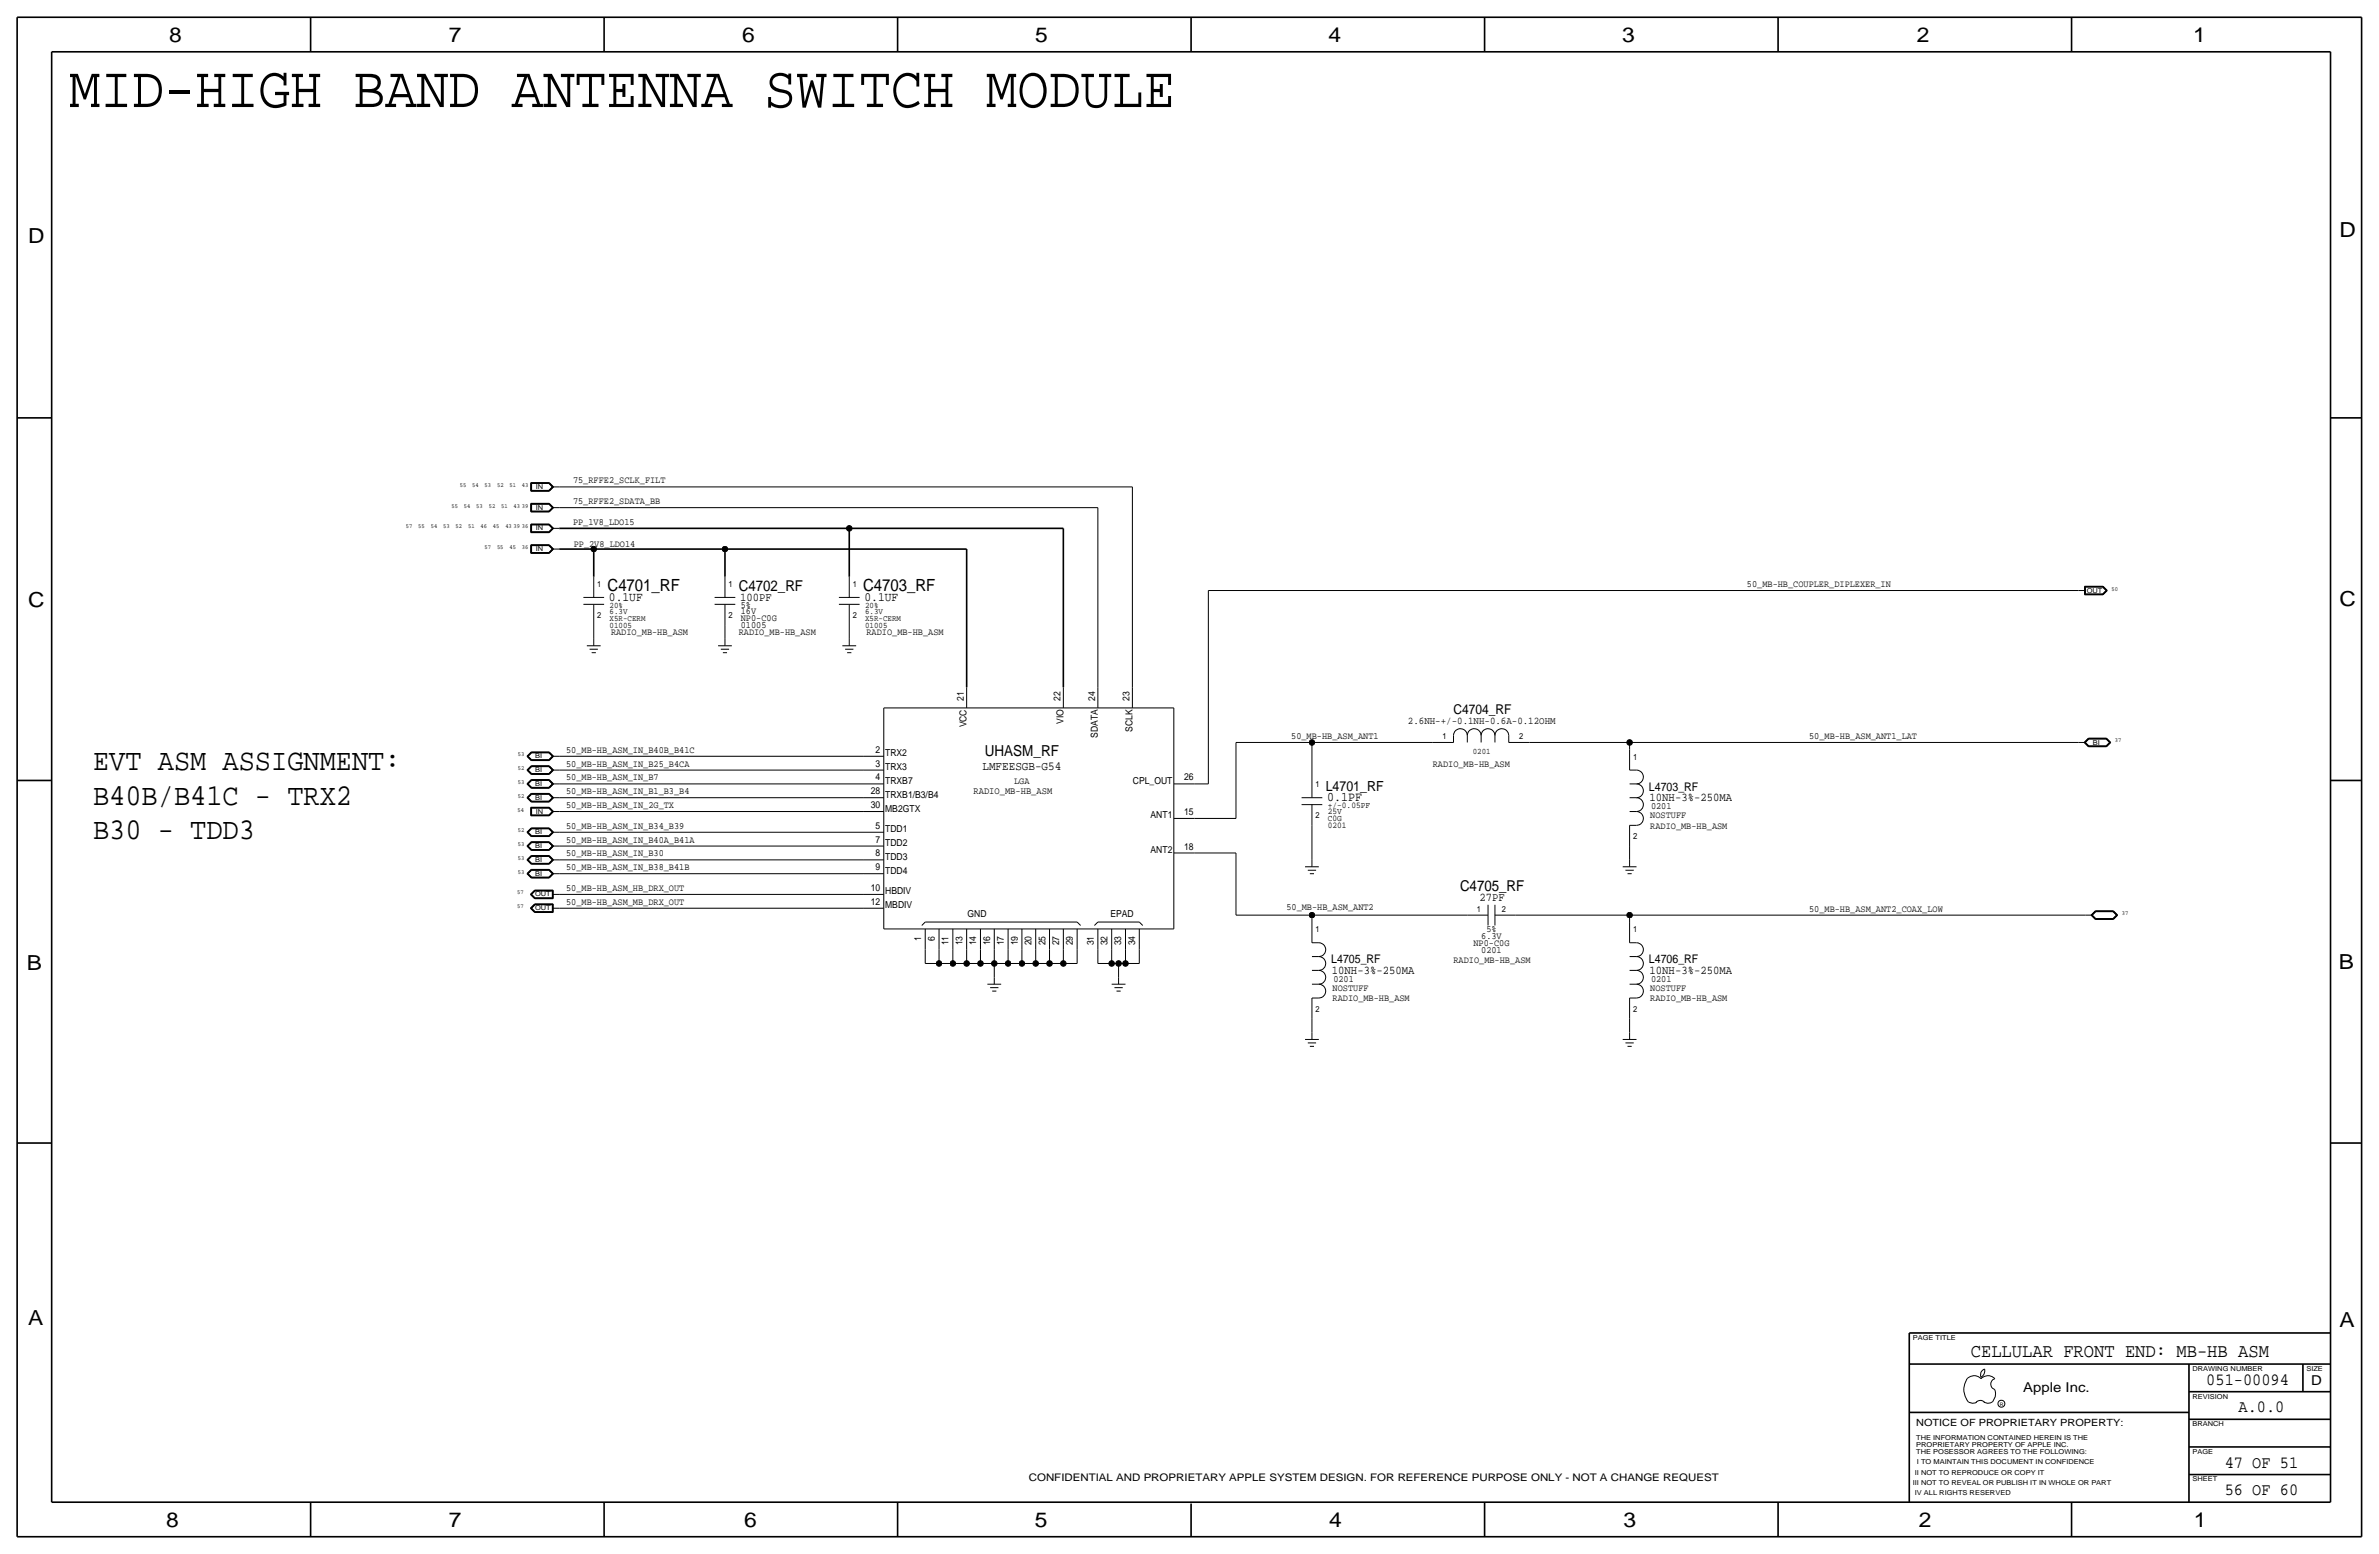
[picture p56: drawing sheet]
<svg xmlns="http://www.w3.org/2000/svg" width="875mm" height="572mm" viewBox="0 0 875 572" stroke-linecap="round" stroke-linejoin="round" font-family="sans-serif">
<defs><g id="words">
<text font-size="21.7" x="25.3" y="39.4">MID-HIGH BAND ANTENNA SWITCH MODULE</text>
<g font-size="11.1">
<text x="34.2" y="283.2">EVT ASM ASSIGNMENT:</text>
<text x="34.2" y="295.9">B40B/B41C - TRX2</text>
<text x="34.2" y="308.6">B30 - TDD3</text>
</g>
<g font-size="7.6">
<text x="62.2" y="15.5">8</text>
<text x="165.1" y="15.5">7</text>
<text x="273" y="15.5">6</text>
<text x="380.7" y="15.5">5</text>
<text x="488.6" y="15.5">4</text>
<text x="596.6" y="15.5">3</text>
<text x="705.1" y="15.5">2</text>
<text x="806.7" y="15.5">1</text>
<text x="10.4" y="89.4">D</text>
<text x="860.5" y="87.1">D</text>
<text x="10.4" y="223.3">C</text>
<text x="860.5" y="222.8">C</text>
<text x="9.8" y="356.6">B</text>
<text x="860.3" y="356.4">B</text>
<text x="10.4" y="487.4">A</text>
<text x="860.5" y="488.2">A</text>
<text x="61.2" y="561.6">8</text>
<text x="165" y="561.6">7</text>
<text x="273.8" y="561.6">6</text>
<text x="380.7" y="561.6">5</text>
<text x="488.9" y="561.6">4</text>
<text x="597.1" y="561.6">3</text>
<text x="705.8" y="561.6">2</text>
<text x="806.9" y="561.6">1</text>
</g>
<text font-size="7.1" x="724.9" y="499.1">CELLULAR FRONT END: MB-HB ASM</text>
<g font-size="6.3">
<text x="811.5" y="509.3">051-00094</text>
<text x="823.3" y="519.4">A.0.0</text>
<text x="818.3" y="539.8">47 OF 51</text>
<text x="818.3" y="549.9">56 OF 60</text>
</g>
<g font-size="6.2">
<text x="223.5" y="217.2">C4701_RF</text>
<text x="317.4" y="217.2">C4703_RF</text>
</g>
<text font-size="5.6" x="362.2" y="278.1">UHASM_RF</text>
<g font-size="5.5">
<text x="271.7" y="217.2">C4702_RF</text>
<text x="537" y="327.7">C4705_RF</text>
</g>
<text font-size="5.1" x="487.6" y="290.8">L4701_RF</text>
<g font-size="5">
<text x="534.6" y="262.6">C4704_RF</text>
<text x="850.1" y="509.3">D</text>
<text x="744.2" y="511.8">Apple Inc.</text>
</g>
<text font-size="4.8" x="488.1" y="294.6">0.1PF</text>
<g font-size="4.7">
<text x="224" y="221">0.1UF</text>
<text x="318" y="221">0.1UF</text>
</g>
<text font-size="4.5" x="361.4" y="283.2">LMFEESGB-G54</text>
<g font-size="4.4">
<text x="272.2" y="221">100PF</text>
<text x="606.5" y="290.8">L4703_RF</text>
<text x="606.8" y="294.6">10NH-3%-250MA</text>
<text x="544.2" y="331.5">27PF</text>
<text x="489.7" y="354.3">L4705_RF</text>
<text x="489.9" y="358.1">10NH-3%-250MA</text>
<text x="606.5" y="354.3">L4706_RF</text>
<text x="606.8" y="358.1">10NH-3%-250MA</text>
</g>
<g font-size="3.8">
<text x="517.9" y="266.2">2.6NH-+/-0.1NH-0.6A-0.12OHM</text>
<text x="378.4" y="544.8">CONFIDENTIAL AND PROPRIETARY APPLE SYSTEM DESIGN. FOR REFERENCE PURPOSE ONLY - NOT A CHANGE REQUEST</text>
</g>
<text font-size="3.7" x="704.8" y="524.5">NOTICE OF PROPRIETARY PROPERTY:</text>
<text font-size="3.6" x="358.1" y="292.1">RADIO_MB-HB_ASM</text>
<g font-size="3.5">
<text x="210.8" y="177.8">75_RFFE2_SCLK_FILT</text>
<text x="210.8" y="185.4">75_RFFE2_SDATA_BB</text>
<text x="210.8" y="193">PP_1V8_LDO15</text>
<text x="211" y="201.3">PP_2V8_LDO14</text>
<text x="642.6" y="215.9">50_MB-HB_COUPLER_DIPLEXER_IN</text>
<text x="272.5" y="223.5">5%</text>
<text x="272.5" y="225.8">16V</text>
<text x="224.7" y="233.7">RADIO_MB-HB_ASM</text>
<text x="271.7" y="233.7">RADIO_MB-HB_ASM</text>
<text x="272.5" y="230.9">01005</text>
<text x="272.5" y="228.3">NP0-C0G</text>
<text x="318.7" y="233.7">RADIO_MB-HB_ASM</text>
<text x="354.5" y="257.8" transform="rotate(-90 354.5 257.8)">21</text>
<text x="390.1" y="257.8" transform="rotate(-90 390.1 257.8)">22</text>
<text x="402.8" y="257.8" transform="rotate(-90 402.8 257.8)">24</text>
<text x="415.5" y="257.8" transform="rotate(-90 415.5 257.8)">23</text>
<text x="355.6" y="267.5" transform="rotate(-90 355.6 267.5)">VCC</text>
<text x="391.1" y="266.3" transform="rotate(-90 391.1 266.3)">VIO</text>
<text x="416.5" y="269.1" transform="rotate(-90 416.5 269.1)">SCLK</text>
<text x="403.8" y="271.4" transform="rotate(-90 403.8 271.4)">SDATA</text>
<text x="474.9" y="271.8">50_MB-HB_ASM_ANT1</text>
<text x="665.4" y="271.8">50_MB-HB_ASM_ANT1_LAT</text>
<text x="208.2" y="276.9">50_MB-HB_ASM_IN_B40B_B41C</text>
<text x="208.2" y="281.9">50_MB-HB_ASM_IN_B25_B4CA</text>
<text x="322" y="281.9">3</text>
<text x="322" y="276.9">2</text>
<text x="325.6" y="278.1">TRX2</text>
<text x="527" y="281.9">RADIO_MB-HB_ASM</text>
<text x="208.2" y="287">50_MB-HB_ASM_IN_B7</text>
<text x="322" y="287">4</text>
<text x="325.6" y="283.2">TRX3</text>
<text x="435.6" y="287">26</text>
<text x="208.2" y="292.1">50_MB-HB_ASM_IN_B1_B3_B4</text>
<text x="320.3" y="292.1">28</text>
<text x="325.6" y="293.4">TRXB1/B3/B4</text>
<text x="325.6" y="288.3">TRXB7</text>
<text x="373" y="288.3">LGA</text>
<text x="416.7" y="288.3">CPL_OUT</text>
<text x="208.2" y="297.2">50_MB-HB_ASM_IN_2G_TX</text>
<text x="320.3" y="297.2">30</text>
<text x="325.6" y="298.5">MB2GTX</text>
<text x="435.6" y="299.7">15</text>
<text x="607.3" y="297.7">0201</text>
<text x="208.2" y="304.8">50_MB-HB_ASM_IN_B34_B39</text>
<text x="322" y="304.8">5</text>
<text x="423.2" y="301">ANT1</text>
<text x="607" y="301">NOSTUFF</text>
<text x="607" y="304.8">RADIO_MB-HB_ASM</text>
<text x="208.2" y="309.9">50_MB-HB_ASM_IN_B40A_B41A</text>
<text x="322" y="309.9">7</text>
<text x="325.6" y="306.1">TDD1</text>
<text x="325.6" y="311.2">TDD2</text>
<text x="208.2" y="315">50_MB-HB_ASM_IN_B30</text>
<text x="322" y="315">8</text>
<text x="325.6" y="316.2">TDD3</text>
<text x="423.2" y="313.7">ANT2</text>
<text x="435.6" y="312.4">18</text>
<text x="208.2" y="320">50_MB-HB_ASM_IN_B38_B41B</text>
<text x="322" y="320">9</text>
<text x="325.6" y="321.3">TDD4</text>
<text x="208.2" y="327.7">50_MB-HB_ASM_HB_DRX_OUT</text>
<text x="320.3" y="327.7">10</text>
<text x="325.6" y="328.9">HBDIV</text>
<text x="208.2" y="332.7">50_MB-HB_ASM_MB_DRX_OUT</text>
<text x="320.3" y="332.7">12</text>
<text x="325.6" y="334">MBDIV</text>
<text x="473.2" y="334.8">50_MB-HB_ASM_ANT2</text>
<text x="665.4" y="335.3">50_MB-HB_ASM_ANT2_COAX_LOW</text>
<text x="355.9" y="337.3">GND</text>
<text x="408.4" y="337.3">EPAD</text>
<text x="338.8" y="345.9" transform="rotate(-90 338.8 345.9)">1</text>
<text x="343.9" y="345.9" transform="rotate(-90 343.9 345.9)">6</text>
<text x="348.9" y="347.7" transform="rotate(-90 348.9 347.7)">11</text>
<text x="354" y="347.7" transform="rotate(-90 354 347.7)">13</text>
<text x="359.1" y="347.7" transform="rotate(-90 359.1 347.7)">14</text>
<text x="364.2" y="347.7" transform="rotate(-90 364.2 347.7)">16</text>
<text x="369.3" y="347.7" transform="rotate(-90 369.3 347.7)">17</text>
<text x="374.3" y="347.7" transform="rotate(-90 374.3 347.7)">19</text>
<text x="379.4" y="347.7" transform="rotate(-90 379.4 347.7)">20</text>
<text x="384.5" y="347.7" transform="rotate(-90 384.5 347.7)">25</text>
<text x="389.6" y="347.7" transform="rotate(-90 389.6 347.7)">27</text>
<text x="394.7" y="347.7" transform="rotate(-90 394.7 347.7)">29</text>
<text x="402.3" y="347.7" transform="rotate(-90 402.3 347.7)">31</text>
<text x="407.4" y="347.7" transform="rotate(-90 407.4 347.7)">32</text>
<text x="412.4" y="347.7" transform="rotate(-90 412.4 347.7)">33</text>
<text x="417.5" y="347.7" transform="rotate(-90 417.5 347.7)">34</text>
<text x="542" y="348">NP0-C0G</text>
<text x="544.8" y="345.4">6.3V</text>
<text x="546.7" y="342.9">5%</text>
<text x="544.8" y="350.5">0201</text>
<text x="534.6" y="354.3">RADIO_MB-HB_ASM</text>
<text x="490.2" y="364.5">NOSTUFF</text>
<text x="490.4" y="361.2">0201</text>
<text x="607" y="364.5">NOSTUFF</text>
<text x="607.3" y="361.2">0201</text>
<text x="490.2" y="368.3">RADIO_MB-HB_ASM</text>
<text x="607" y="368.3">RADIO_MB-HB_ASM</text>
</g>
<g font-size="3.2">
<text x="267.9" y="215.9">1</text>
<text x="267.9" y="227.3">2</text>
<text x="600.7" y="279.4">1</text>
<text x="488.4" y="297.2">+/-0.05PF</text>
<text x="488.4" y="299.5">25V</text>
<text x="488.4" y="304.5">0201</text>
<text x="488.4" y="302">C0G</text>
<text x="600.7" y="308.6">2</text>
</g>
<g font-size="3.1">
<text x="219.7" y="215.9">1</text>
<text x="313.6" y="215.9">1</text>
<text x="219.7" y="227.3">2</text>
<text x="224.2" y="225.8">6.3V</text>
<text x="224.2" y="223.5">20%</text>
<text x="313.6" y="227.3">2</text>
<text x="318.2" y="223.5">20%</text>
<text x="318.2" y="225.8">6.3V</text>
<text x="224.2" y="228.3">X5R-CERM</text>
<text x="224.2" y="230.9">01005</text>
<text x="318.2" y="228.3">X5R-CERM</text>
<text x="318.2" y="230.9">01005</text>
<text x="530.5" y="271.8">1</text>
<text x="558.7" y="271.8">2</text>
<text x="541.7" y="277.1">0201</text>
<text x="483.8" y="289.6">1</text>
<text x="483.8" y="301">2</text>
<text x="543.3" y="335.3">1</text>
<text x="552.4" y="335.3">2</text>
<text x="483.8" y="342.9">1</text>
<text x="600.7" y="342.9">1</text>
<text x="483.8" y="372.1">2</text>
<text x="600.7" y="372.1">2</text>
</g>
<g font-size="2.5">
<text x="197.1" y="179.8">IN</text>
<text x="197.1" y="187.5">IN</text>
<text x="197.1" y="195.1">IN</text>
<text x="197.1" y="202.7">IN</text>
<text x="767.5" y="217.9">OUT</text>
<text x="769.8" y="273.8">BI</text>
<text x="196.8" y="278.9">BI</text>
<text x="196.8" y="284">BI</text>
<text x="196.8" y="289.1">BI</text>
<text x="196.8" y="294.1">BI</text>
<text x="197.1" y="299.2">IN</text>
<text x="196.8" y="306.8">BI</text>
<text x="196.8" y="311.9">BI</text>
<text x="196.8" y="317">BI</text>
<text x="196.8" y="322.1">BI</text>
<text x="196.8" y="329.7">OUT</text>
<text x="196.8" y="334.8">OUT</text>
<text x="703.5" y="492.8">PAGE TITLE</text>
<text x="806.4" y="504.2">DRAWING NUMBER</text>
<text x="848.3" y="504.2">SIZE</text>
<text x="806.4" y="514.4">REVISION</text>
<text x="806.4" y="524.5">BRANCH</text>
<text x="704.8" y="532.1">PROPRIETARY PROPERTY OF APPLE INC.</text>
<text x="704.8" y="529.6">THE INFORMATION CONTAINED HEREIN IS THE</text>
<text x="704.8" y="534.7">THE POSESSOR AGREES TO THE FOLLOWING:</text>
<text x="705.1" y="538.5">I TO MAINTAIN THIS DOCUMENT IN CONFIDENCE</text>
<text x="806.4" y="534.7">PAGE</text>
<text x="704.3" y="542.3">II NOT TO REPRODUCE OR COPY IT</text>
<text x="806.4" y="544.8">SHEET</text>
<text x="703.5" y="546.1">III NOT TO REVEAL OR PUBLISH IT IN WHOLE OR PART</text>
<text x="704.3" y="549.9">IV ALL RIGHTS RESERVED</text>
</g>
<g font-size="2.3">
<text x="169.1" y="179.1">55</text>
<text x="173.7" y="179.1">54</text>
<text x="178.3" y="179.1">53</text>
<text x="182.8" y="179.1">52</text>
<text x="187.4" y="179.1">51</text>
<text x="192" y="179.1">43</text>
<text x="166.1" y="186.7">55</text>
<text x="170.6" y="186.7">54</text>
<text x="175.2" y="186.7">53</text>
<text x="179.8" y="186.7">52</text>
<text x="184.3" y="186.7">51</text>
<text x="188.9" y="186.7">43 39</text>
<text x="149.3" y="194.3">57</text>
<text x="153.9" y="194.3">55</text>
<text x="158.4" y="194.3">54</text>
<text x="163" y="194.3">53</text>
<text x="167.6" y="194.3">52</text>
<text x="172.2" y="194.3">51</text>
<text x="176.7" y="194.3">46</text>
<text x="181.3" y="194.3">45</text>
<text x="185.9" y="194.3">43 39 36</text>
<text x="178.2" y="201.9">57</text>
<text x="182.8" y="201.9">55</text>
<text x="187.4" y="201.9">45</text>
<text x="192" y="201.9">36</text>
<text x="776.6" y="217.2">50</text>
<text x="777.9" y="273.1">37</text>
<text x="190.5" y="278.1">53</text>
<text x="190.5" y="283.2">52</text>
<text x="190.5" y="288.3">53</text>
<text x="190.5" y="293.4">52</text>
<text x="190.4" y="298.4">54</text>
<text x="190.5" y="306.1">52</text>
<text x="190.5" y="311.1">53</text>
<text x="190.5" y="316.2">53</text>
<text x="190.5" y="321.3">53</text>
<text x="190.2" y="328.9">57</text>
<text x="190.2" y="334">57</text>
<text x="780.4" y="336.6">37</text>
</g>
<text font-size="1.8" x="735.5" y="516.9">R</text>
</g></defs>
<g fill="none" stroke="#000" stroke-width=".37">
<path d="M195.2 177.5h6.8zM195.2 177.5v3.1zM195.3 177.6v2.9zM195.3 177.6h6.7zM195.4 177.7v2.7zM195.4 177.7h6.5zM195.5 177.8v2.5zM195.5 177.8h6.4zM201.9 177.8l1.2 1.3zM201.9 177.7l1.4 1.4zM202 177.6l1.5 1.5zM202 177.5l1.6 1.6z"/>
<path d="M203.1 179.1h2.6zM205.7 179.1h210.8zM416.5 179.1v73.6zM195.2 192.7h6.8zM195.2 185.1h6.8zM195.2 180.6h6.8zM195.2 192.7v3.2zM195.2 195.9h6.8zM195.2 185.1v3.2zM195.2 188.3h6.8zM195.3 180.5h6.7zM195.3 192.8v3z"/>
<path d="M195.3 195.8h6.7zM195.3 185.2v3zM195.3 188.2h6.7zM195.3 192.8h6.7zM195.3 185.2h6.7zM195.4 180.4h6.5zM195.4 192.9v2.8zM195.4 195.7h6.5zM195.4 185.3v2.8zM195.4 188.1h6.5zM195.4 192.9h6.5zM195.4 185.3h6.5z"/>
<path d="M195.5 180.3h6.4zM195.5 193v2.6zM195.5 195.6h6.4zM195.5 185.4v2.6zM195.5 188h6.4zM195.5 193h6.4zM195.5 185.4h6.4zM201.9 180.3l1.2-1.2zM201.9 195.6l1.2-1.3zM201.9 188l1.2-1.3zM201.9 193l1.2 1.3zM201.9 185.4l1.2 1.3z"/>
<path d="M201.9 180.4l1.4-1.3zM201.9 195.7l1.4-1.4zM201.9 188.1l1.4-1.4zM201.9 192.9l1.4 1.4zM201.9 185.3l1.4 1.4zM202 192.8l1.5 1.5zM202 185.2l1.5 1.5zM202 180.5l1.5-1.4zM202 195.8l1.5-1.5zM202 188.2l1.5-1.5zM202 192.7l1.6 1.6zM202 185.1l1.6 1.6z"/>
<path d="M202 180.6l1.6-1.5zM202 195.9l1.6-1.6zM202 188.3l1.6-1.6zM203.1 194.3h2.6zM203.1 186.7h2.6zM205.7 186.7h198.1zM403.8 186.7v66zM195.2 200.4h6.8zM195.2 200.4v3.1zM195.2 203.5h6.8zM195.3 200.5v2.9zM195.3 203.4h6.7z"/>
<path d="M195.3 200.5h6.7zM195.4 200.6v2.7zM195.4 203.3h6.5zM195.4 200.6h6.5zM195.5 200.7v2.5zM195.5 203.2h6.4zM195.5 200.7h6.4zM201.9 203.2l1.2-1.3zM201.9 200.7l1.2 1.2zM201.9 203.3l1.4-1.4zM201.9 200.6l1.4 1.3zM202 200.5l1.5 1.4z"/>
<path d="M202 203.4l1.5-1.5zM202 200.4l1.6 1.5zM202 203.5l1.6-1.6zM203.1 201.9h2.6zM214.6 219.7h7.6zM218.4 212.1v7.6zM262.8 219.7h7.7zM266.6 212.1v7.6zM308.6 219.7h7.6zM312.4 212.1v7.6zM444.5 217.2h320zM444.5 217.2v71.1z"/>
<path d="M764.5 217.2h2.5zM766.7 218.7h6.8zM766.7 215.6v3.1zM766.7 215.6h6.8zM766.8 215.7h6.7zM766.8 215.7v2.9zM766.8 218.6h6.7zM766.9 215.8h6.5zM766.9 215.8v2.7zM766.9 218.5h6.5zM767 215.9h6.4zM767 215.9v2.5z"/>
<path d="M767 218.4h6.4zM773.4 218.4l1.3-1.2zM773.4 215.9l1.3 1.3zM773.4 218.5l1.4-1.3zM773.4 215.8l1.4 1.4zM773.5 218.6l1.5-1.4zM773.5 215.7l1.5 1.5zM773.5 215.6l1.6 1.6zM775.1 217.2l-1.6 1.5zM214.6 222.3h7.6zM215.8 237.5h5.1zM216.9 238.8h3z"/>
<path d="M218.4 229.9v5.1zM218.4 222.2v7.7zM218.4 235v2.5zM262.8 222.3h7.7zM264.1 237.5h5.1zM265.1 238.8h3.1zM266.6 229.9v5.1zM266.6 222.2v7.7zM266.6 235v2.5zM308.6 222.3h7.6zM309.8 237.5h5.1zM310.8 238.8h3.1z"/>
<path d="M312.4 229.9v5.1zM312.4 222.2v7.7zM312.4 235v2.5zM217.6 240h1.6zM265.9 240h1.5zM311.6 240h1.5zM355.6 252.7v7.7zM391.1 252.7v7.7zM403.8 252.7v7.7zM416.5 252.7v7.7zM193.8 278.1l1.6 1.6zM193.8 278.1l1.6-1.5z"/>
<path d="M194 278.1l1.4 1.5zM194.1 278.1l1.4 1.4zM194.3 278.1l1.2 1.3zM194.3 278.1l1.2-1.2zM195.4 279.7h6.6zM195.4 276.6h6.6zM195.4 276.7l-1.4 1.4zM195.4 276.7h6.6zM195.4 279.6h6.6zM195.5 276.8l-1.4 1.3zM195.5 279.5h6.4zM195.5 276.8h6.4z"/>
<path d="M195.5 279.4h6.4zM195.5 276.9h6.4zM201.9 279.4l1.2-1.3zM201.9 276.9l1.2 1.2zM201.9 276.8l1.4 1.3zM202 276.7l1.5 1.4zM202 279.6l1.5-1.5zM202 276.6l1.6 1.5zM202 279.7l1.6-1.6zM203.1 278.1h2.6zM203.3 278.1l-1.4 1.4zM205.7 278.1h111.7z"/>
<path d="M317.4 278.1h7.7zM325.1 260.4v81.2zM325.1 260.4h106.7zM431.8 260.4v81.2zM454.6 273.1h28zM454.6 273.1v27.9zM482.6 273.1h44.4zM482.6 273.1v12.7zM527 273.1h7.6zM534.6 270.5v2.5zM534.6 270.5a2.54 2.54 0 0 1 2.6-2.5 2.54 2.54 0 0 1 2.5 2.5 2.54 2.54 0 0 1 2.5-2.5 2.54 2.54 0 0 1 2.6 2.5 2.54 2.54 0 0 1 2.5-2.5 2.54 2.54 0 0 1 2.6 2.5 2.54 2.54 0 0 1 2.5-2.5 2.54 2.54 0 0 1 2.5 2.5M539.7 270.5v2.5z"/>
<path d="M544.8 270.5v2.5zM549.9 270.5v2.5zM554.9 273.1h7.7zM554.9 270.5v2.5zM562.6 273.1h36.8zM599.4 273.1v2.5zM599.4 273.1h165.1zM599.4 275.6v7.6zM764.5 273.1h2.5zM766.6 273l1.5 1.6zM766.6 273.1l1.5-1.6zM766.7 273.1l1.5-1.5z"/>
<path d="M766.7 273.1l1.5 1.4zM766.9 273.1l1.3-1.4zM766.9 273.1l1.3 1.3zM767 273.1l1.3-1.3zM767 273l1.3 1.3zM768.1 274.6h6.7zM768.1 271.5h6.7zM768.2 271.6h6.5zM768.2 274.5h6.6zM768.2 274.4h6.5zM768.2 271.7h6.5zM768.3 274.3h6.4z"/>
<path d="M768.3 271.8h6.4zM774.7 271.8l1.2 1.3zM774.7 274.3l1.2-1.3zM774.7 274.4l1.4-1.3zM774.7 271.7l1.4 1.4zM774.7 274.5l1.5-1.4zM774.8 271.6l1.4 1.5zM774.8 271.5l1.6 1.6zM774.8 274.6l1.6-1.6zM193.8 283.2l1.6 1.6zM193.8 288.3l1.6 1.6zM193.8 293.4l1.6 1.5z"/>
<path d="M193.8 283.2l1.6-1.6zM193.8 288.3l1.6-1.6zM193.8 293.4l1.6-1.6zM194 283.2l1.4-1.5zM194 293.4l1.4-1.5zM194 283.2l1.4 1.5zM194 288.3l1.4 1.5zM194 293.4l1.4 1.4zM194.1 283.2l1.4-1.4zM194.1 293.4l1.4-1.4zM194.1 283.2l1.4 1.4zM194.1 288.3l1.4 1.4z"/>
<path d="M194.1 293.4l1.4 1.3zM194.3 283.2l1.2 1.3zM194.3 288.3l1.2 1.3zM194.3 293.4l1.2 1.2zM194.3 283.2l1.2-1.3zM194.3 288.3l1.2-1.3zM194.3 293.4l1.2-1.3zM195.2 296.9h6.8zM195.2 296.9v3.1zM195.3 297v2.9zM195.3 299.9h6.7zM195.3 297h6.7z"/>
<path d="M195.4 284.8h6.6zM195.4 289.9h6.6zM195.4 294.9h6.6zM195.4 281.6h6.6zM195.4 286.7h6.6zM195.4 291.8h6.6zM195.4 286.8l-1.4 1.5zM195.4 281.7h6.6zM195.4 286.8h6.6zM195.4 291.9h6.6zM195.4 284.7h6.6zM195.4 289.8h6.6z"/>
<path d="M195.4 294.8h6.6zM195.4 297.1v2.7zM195.4 299.8h6.5zM195.4 297.1h6.5zM195.5 286.9l-1.4 1.4zM195.5 284.6h6.4zM195.5 289.7h6.4zM195.5 294.7h6.4zM195.5 281.8h6.4zM195.5 286.9h6.4zM195.5 292h6.4zM195.5 284.5h6.4z"/>
<path d="M195.5 289.6h6.4zM195.5 294.6h6.4zM195.5 297.2v2.5zM195.5 299.7h6.4zM195.5 281.9h6.4zM195.5 287h6.4zM195.5 292.1h6.4zM195.5 297.2h6.4zM201.9 284.5l1.2-1.3zM201.9 289.6l1.2-1.3zM201.9 294.6l1.2-1.2zM201.9 299.7l1.2-1.3z"/>
<path d="M201.9 281.9l1.2 1.3zM201.9 287l1.2 1.3zM201.9 292.1l1.2 1.3zM201.9 297.2l1.2 1.3zM201.9 284.6l1.4-1.4zM201.9 294.7l1.4-1.3zM201.9 281.8l1.4 1.4zM201.9 286.9l1.4 1.4zM201.9 292l1.4 1.4zM201.9 297.1l1.4 1.4zM202 281.7l1.5 1.5zM202 286.8l1.5 1.5z"/>
<path d="M202 291.9l1.5 1.5zM202 297l1.5 1.5zM202 289.8l1.5-1.5zM202 299.9l1.5-1.4zM202 281.6l1.6 1.6zM202 286.7l1.6 1.6zM202 291.8l1.6 1.6zM202 296.9l1.6 1.6zM202 284.8l1.6-1.6zM202 289.9l1.6-1.6zM202 294.9l1.6-1.5zM203.1 283.2h2.6z"/>
<path d="M203.1 288.3h2.6zM203.1 293.4h2.6zM203.1 298.5h2.6zM203.3 288.3l-1.4 1.4zM203.3 298.5l-1.4 1.3zM203.5 283.2l-1.5 1.5zM203.5 293.4l-1.5 1.4zM205.7 283.2h111.7zM205.7 293.4h111.7zM205.7 298.5h111.7zM205.7 288.3h111.7zM317.4 283.2h7.7z"/>
<path d="M317.4 293.4h7.7zM317.4 298.5h7.7zM317.4 288.3h7.7zM431.8 288.3h7.6zM439.4 288.3h5.1zM478.7 295.9h7.7zM478.7 293.4h7.7zM482.6 285.8v7.6zM482.6 295.9v7.6zM599.4 298.5h2.5zM599.4 293.4h2.5zM599.4 288.3h2.5z"/>
<path d="M599.4 283.2h2.5zM601.9 283.2a2.54 2.54 0 0 1 2.6 2.5 2.54 2.54 0 0 1-2.6 2.6 2.54 2.54 0 0 1 2.6 2.5 2.54 2.54 0 0 1-2.6 2.6 2.54 2.54 0 0 1 2.6 2.5 2.54 2.54 0 0 1-2.6 2.6 2.54 2.54 0 0 1 2.6 2.5 2.54 2.54 0 0 1-2.6 2.5M193.8 306.1l1.6 1.5zM193.8 311.1l1.6 1.6zM193.8 316.2l1.6 1.6zM193.8 306.1l1.6-1.6zM193.8 311.2l1.6-1.6zM193.8 316.2l1.6-1.5zM194 311.2l1.4-1.5zM194 306.1l1.4 1.4zM194 311.2l1.4 1.4zM194 316.2l1.4 1.5z"/>
<path d="M194.1 311.2l1.4-1.4zM194.1 306.1l1.4 1.3zM194.1 311.2l1.4 1.3zM194.1 316.2l1.4 1.4zM194.3 306.1l1.2 1.2zM194.3 311.1l1.2 1.3zM194.3 316.2l1.2 1.3zM194.3 306.1l1.2-1.3zM194.3 311.2l1.2-1.3zM194.3 316.2l1.2-1.2zM195.2 300h6.8zM195.4 307.6h6.6z"/>
<path d="M195.4 312.7h6.6zM195.4 317.8h6.6zM195.4 304.5h6.6zM195.4 309.6h6.6zM195.4 319.7h6.6zM195.4 314.7h6.6zM195.4 304.6l-1.4 1.5zM195.4 314.8l-1.4 1.4zM195.4 304.6h6.6zM195.4 309.7h6.6zM195.4 319.8h6.6zM195.4 314.8h6.6z"/>
<path d="M195.4 307.5h6.6zM195.4 312.6h6.6zM195.4 317.7h6.6zM195.5 304.7l-1.4 1.4zM195.5 314.9l-1.4 1.3zM195.5 307.4h6.4zM195.5 312.5h6.4zM195.5 317.6h6.4zM195.5 304.7h6.4zM195.5 309.8h6.4zM195.5 319.9h6.4zM195.5 314.9h6.4z"/>
<path d="M195.5 307.3h6.4zM195.5 312.4h6.4zM195.5 317.5h6.4zM195.5 304.8h6.4zM195.5 309.9h6.4zM195.5 315h6.4zM201.9 307.3l1.2-1.2zM201.9 312.4l1.2-1.3zM201.9 317.5l1.2-1.3zM201.9 304.8l1.2 1.3zM201.9 309.9l1.2 1.3zM201.9 315l1.2 1.2z"/>
<path d="M201.9 312.5l1.4-1.3zM201.9 304.7l1.4 1.4zM201.9 309.8l1.4 1.4zM201.9 319.9l1.4 1.4zM201.9 314.9l1.4 1.3zM202 304.6l1.5 1.5zM202 309.7l1.5 1.5zM202 319.8l1.5 1.5zM202 314.8l1.5 1.4zM202 307.5l1.5-1.4zM202 312.6l1.5-1.4zM202 317.7l1.5-1.5z"/>
<path d="M202 304.5l1.6 1.6zM202 309.6l1.6 1.6zM202 319.7l1.6 1.6zM202 314.7l1.6 1.5zM202 300l1.6-1.6zM202 307.6l1.6-1.5zM202 312.7l1.6-1.6zM202 317.8l1.6-1.6zM203.1 306.1h2.6zM203.1 311.2h2.6zM203.1 316.2h2.6zM203.3 306.1l-1.4 1.3z"/>
<path d="M203.3 316.2l-1.4 1.4zM205.7 306.1h111.7zM205.7 311.2h111.7zM205.7 316.2h111.7zM317.4 306.1h7.7zM317.4 311.2h7.7zM317.4 316.2h7.7zM431.8 313.7h7.6zM431.8 301h7.6zM439.4 313.7h15.2zM439.4 301h15.2zM454.6 313.7v22.9z"/>
<path d="M480 318.8h5.1zM482.6 303.5v12.7zM482.6 316.2v2.6zM596.9 318.8h5zM599.4 303.5h2.5zM599.4 311.2v5zM599.4 303.5v7.7zM599.4 316.2v2.6zM193.8 321.3l1.6 1.6zM193.8 321.3l1.6-1.6zM194 321.3l1.4-1.5zM194 321.3l1.4 1.5z"/>
<path d="M194.1 321.3l1.4-1.4zM194.1 321.3l1.4 1.4zM194.3 321.3l1.2 1.3zM194.3 321.3l1.2-1.3zM195.1 334l1.5 1.6zM195.1 328.9l1.5 1.6zM195.1 334l1.5-1.6zM195.1 328.9l1.5-1.5zM195.2 334l1.5 1.5zM195.2 328.9l1.5 1.5zM195.2 334l1.5-1.5zM195.2 328.9l1.5-1.4z"/>
<path d="M195.4 334l1.3-1.4zM195.4 328.9l1.3-1.3zM195.4 322.9h6.6zM195.4 334l1.3 1.4zM195.4 328.9l1.3 1.4zM195.4 322.8h6.6zM195.5 322.7h6.4zM195.5 334l1.3-1.3zM195.5 328.9l1.3-1.2zM195.5 322.6h6.4zM195.5 320h6.4zM195.5 334l1.3 1.3z"/>
<path d="M195.5 328.9l1.3 1.3zM196.6 335.6h6.9zM196.6 330.5h6.9zM196.6 332.4h6.9zM196.6 327.4h6.9zM196.7 332.5h6.7zM196.7 327.5h6.7zM196.7 335.5h6.7zM196.7 330.4h6.7zM196.7 332.6h6.6zM196.7 327.6h6.6zM196.7 335.4h6.6z"/>
<path d="M196.7 330.3h6.6zM196.8 332.7h6.3zM196.8 335.3h6.3zM196.8 327.7h6.3zM196.8 330.2h6.3zM201.9 322.6l1.2-1.3zM201.9 320l1.2 1.3zM201.9 322.7l1.4-1.4zM202 322.8l1.5-1.5zM202 322.9l1.6-1.6zM203.1 332.7v2.6zM203.1 327.7v2.5z"/>
<path d="M203.1 334h2.6zM203.1 328.9h2.6zM203.1 321.3h2.6zM203.3 332.6v2.8zM203.3 327.6v2.7zM203.4 332.5v3zM203.4 327.5v2.9zM203.5 332.4v3.2zM203.5 327.4v3.1zM205.7 321.3h111.7zM205.7 334h111.7zM205.7 328.9h111.7z"/>
<path d="M317.4 321.3h7.7zM317.4 334h7.7zM317.4 328.9h7.7zM340.3 339.1h55.9zM396.2 339.1l1.3 1.3zM403.8 339.1h15.3zM419.1 339.1l1.2 1.3zM454.6 336.6h28zM481 320h3.1zM481.8 321.3h1.5zM482.6 336.6h57.1zM482.6 336.6v2.5z"/>
<path d="M482.6 339.1v7.6zM539.7 336.6h7.6zM547.3 332.7v7.7zM549.9 336.6h7.6zM549.9 332.7v7.7zM557.5 336.6h41.9zM597.9 320h3zM598.6 321.3h1.6zM599.4 336.6v2.5zM599.4 336.6h167.6zM599.4 339.1v7.6zM767 336.6h2.6z"/>
<path d="M769.1 336.5l1.6 1.6zM769.3 336.6l1.4-1.5zM769.3 336.6l1.4 1.4zM769.4 336.6l1.4-1.4zM769.4 336.6l1.4 1.3zM769.6 336.6l1.2-1.3zM769.6 336.5l1.2 1.3zM770.7 338.1h6.6zM770.7 335l-1.6 1.6zM770.7 335h6.6zM770.7 335.1h6.6zM770.7 338h6.6z"/>
<path d="M770.8 337.9h6.4zM770.8 335.2h6.4zM770.8 335.3h6.4zM770.8 337.8h6.4zM777.2 335.3l1.3 1.3zM777.2 337.8l1.3-1.3zM777.2 335.2l1.4 1.4zM777.3 338l1.5-1.4zM777.3 335.1l1.5 1.5zM777.3 335l1.6 1.6zM777.3 338.1l1.6-1.6zM778.6 336.6l-1.4 1.3z"/>
<path d="M325.1 341.6h106.7zM339 340.4l1.3-1.3zM340.3 349.2v5.1zM340.3 354.3h5.1zM340.3 341.6v7.6zM345.4 354.3h5.1zM345.4 349.2v5.1zM345.4 341.6v7.6zM350.5 354.3h5zM350.5 349.2v5.1zM350.5 341.6v7.6zM355.6 354.3h5z"/>
<path d="M355.6 349.2v5.1zM355.6 341.6v7.6zM360.6 349.2v5.1zM360.6 354.3h5.1zM360.6 341.6v7.6zM365.7 354.3h5.1zM365.7 349.2v5.1zM365.7 354.3v5.1zM365.7 341.6v7.6zM365.7 359.4v2.5zM370.8 354.3h5.1zM370.8 349.2v5.1z"/>
<path d="M370.8 341.6v7.6zM375.9 354.3h5.1zM375.9 349.2v5.1zM375.9 341.6v7.6zM381 349.2v5.1zM381 354.3h5zM381 341.6v7.6zM386 354.3h5.1zM386 349.2v5.1zM386 341.6v7.6zM391.1 354.3h5.1zM391.1 349.2v5.1z"/>
<path d="M391.1 341.6v7.6zM396.2 349.3v5zM396.2 341.6v7.6zM402.5 340.4l1.3-1.3zM403.8 349.2v5.1zM403.8 354.3h5.1zM403.8 341.6v7.6zM408.9 354.3h2.5zM408.9 349.2v5.1zM408.9 341.6v7.6zM411.4 354.3h2.6zM411.4 354.3v5.1z"/>
<path d="M411.4 359.4v2.5zM414 349.2v5.1zM414 341.6v7.6zM414 354.3h5.1zM419.1 349.2v5.1zM419.1 341.6v7.6zM482.6 356.9h2.5zM482.6 351.8h2.5zM482.6 346.7h2.5zM485.1 346.7a2.54 2.54 0 0 1 2.5 2.5 2.54 2.54 0 0 1-2.5 2.6 2.54 2.54 0 0 1 2.5 2.5 2.54 2.54 0 0 1-2.5 2.6 2.54 2.54 0 0 1 2.5 2.5 2.54 2.54 0 0 1-2.5 2.6 2.54 2.54 0 0 1 2.5 2.5 2.54 2.54 0 0 1-2.5 2.5M599.4 356.9h2.5zM599.4 351.8h2.5z"/>
<path d="M599.4 346.7h2.5zM601.9 346.7a2.54 2.54 0 0 1 2.6 2.5 2.54 2.54 0 0 1-2.6 2.6 2.54 2.54 0 0 1 2.6 2.5 2.54 2.54 0 0 1-2.6 2.6 2.54 2.54 0 0 1 2.6 2.5 2.54 2.54 0 0 1-2.6 2.6 2.54 2.54 0 0 1 2.6 2.5 2.54 2.54 0 0 1-2.6 2.5M363.2 362h5.1zM364.2 363.2h3zM364.9 364.5h1.6zM408.9 362h5.1zM409.9 363.2h3.1zM410.7 364.5h1.5zM482.6 374.7v5zM482.6 367v7.6zM482.6 379.7v2.6zM482.6 367h2.5z"/>
<path d="M482.6 362h2.5zM599.4 367h2.5zM599.4 362h2.5zM599.4 374.7v5zM599.4 379.7v2.6zM599.4 367v7.6zM480 382.3h5.1zM481 383.5h3.1zM481.8 384.8h1.5zM596.9 382.3h5zM597.9 383.5h3zM598.6 384.8h1.6z"/>
<path d="M724.1 515.6l.5 .2a2.67 2.67 0 0 0 2.5-.2M726.8 515.7a2.09 2.09 0 0 1 3.1 0M728.6 506.5a2.69 2.69 0 0 0 1.3-3 2.26 2.26 0 0 0-1.3 3M729.7 515.6l.4 .2a2.67 2.67 0 0 0 2.6-.2M733.7 511.1a4.5 4.5 0 0 1-1 4.6M733.8 511a2.08 2.08 0 0 1-1.6-2 2.08 2.08 0 0 1 1.6-2 3.4 3.4 0 0 0-5.1 0 3.6 3.6 0 0 0-3.9-.8 3.6 3.6 0 0 0-2.3 3.3 7.1 7.1 0 0 0 1.6 6.2"/>
<circle cx="736.1" cy="516.2" r="1.28"/>
</g>
<g fill="none" stroke="#000" stroke-width=".6" stroke-linecap="butt">
<path d="M6.3 6.4v558.7zM6.3 6.4h862.3zM19 19.1v533.4zM19 19.1h838.2zM114.2 6.4v12.7zM222.2 6.4v12.7zM330.1 6.4v12.7zM438.1 6.4v12.7zM546.1 6.4v12.7zM654 6.4v12.7zM762 6.4v12.7zM857.2 19.1v533.4z"/>
<path d="M868.6 6.4v558.7zM6.3 153.7h12.7zM857.2 153.7h11.4zM205.7 194.3h106.7zM312.4 194.3v17.8zM312.4 194.3h78.7zM391.1 194.3v58.4zM205.7 201.9h12.7zM218.4 201.9h48.2zM218.4 201.9v10.2zM266.6 201.9v10.2zM266.7 201.9h88.9z"/>
<path d="M355.6 201.9v50.8zM6.3 287h12.7zM857.2 287h11.4zM6.3 420.4h12.7zM857.2 420.4h11.4zM702.3 490.2v62.3zM702.3 490.2h154.9zM702.3 519.4h102.8zM702.3 501.6h154.9zM805.1 501.6v50.8zM805.1 511.8h52.1zM847 501.6v10.2z"/>
<path d="M805.1 522h52.1zM805.1 532.1h52.1zM19 552.5h838.2zM114.2 552.4v12.7zM222.2 552.5v12.7zM330.1 552.5v12.7zM438.1 553v12.1zM546.1 552.5v12.7zM654 552.5v12.7zM762 552.5v12.7zM805.1 542.3h52.1zM6.3 565.1h862.3z"/>
</g>
<g fill="#000" stroke="#000" stroke-width=".37">
<circle cx="312.4" cy="194.3" r="1.02"/>
<circle cx="218.4" cy="201.9" r="1.02"/>
<circle cx="266.6" cy="201.9" r="1.02"/>
<circle cx="482.6" cy="273" r="1.02"/>
<circle cx="599.4" cy="273" r="1.02"/>
<circle cx="482.6" cy="336.5" r="1.02"/>
<circle cx="599.4" cy="336.5" r="1.02"/>
<circle cx="345.4" cy="354.3" r="1.02"/>
<circle cx="350.5" cy="354.3" r="1.02"/>
<circle cx="355.6" cy="354.3" r="1.02"/>
<circle cx="360.6" cy="354.3" r="1.02"/>
<circle cx="365.7" cy="354.3" r="1.02"/>
<circle cx="370.8" cy="354.3" r="1.02"/>
<circle cx="375.9" cy="354.3" r="1.02"/>
<circle cx="381" cy="354.3" r="1.02"/>
<circle cx="386" cy="354.3" r="1.02"/>
<circle cx="391.1" cy="354.3" r="1.02"/>
<circle cx="408.9" cy="354.3" r="1.02"/>
<circle cx="411.4" cy="354.3" r="1.02"/>
<circle cx="414" cy="354.3" r="1.02"/>
</g>
<use href="#words"/>
</svg>
